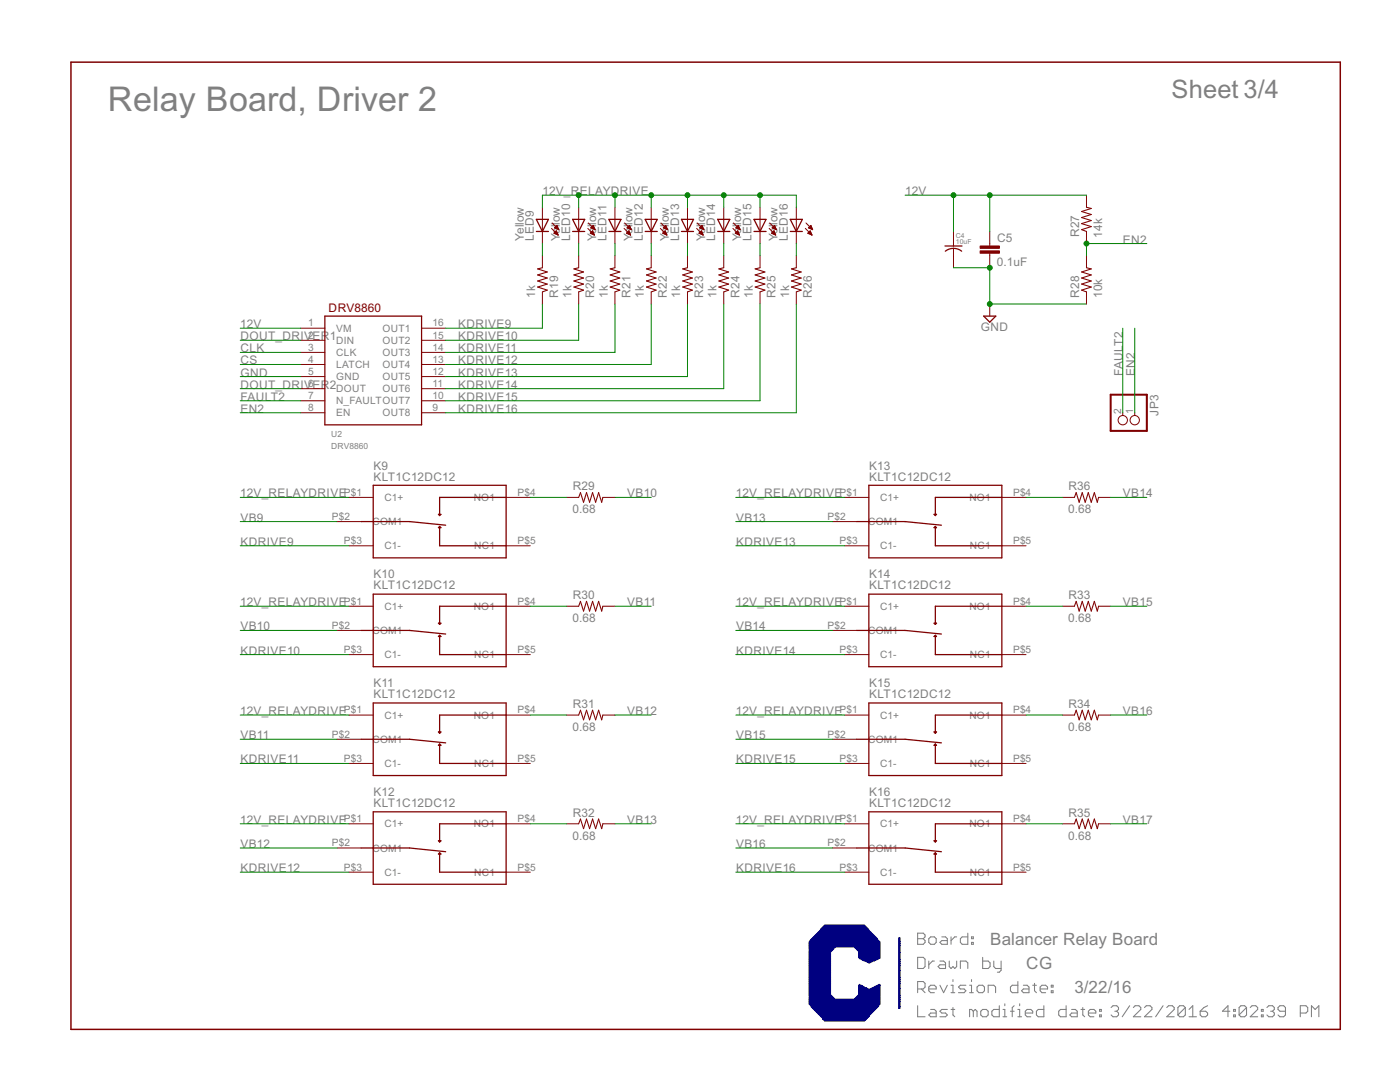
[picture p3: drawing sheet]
<svg xmlns="http://www.w3.org/2000/svg" width="279mm" height="216mm" viewBox="0 0 279 216" stroke-linecap="round" stroke-linejoin="round" font-family="sans-serif">
<defs><g id="words">
<text font-size="7.6" fill="#808080" x="21.5" y="22.1">Relay Board, Driver 2</text>
<text font-size="5.7" fill="#808080" x="233.8" y="19.6">Sheet 3/4</text>
<g font-size="3.8" fill="#808080">
<text x="197.6" y="188.5">Balancer Relay Board</text>
<text x="204.8" y="193.3">CG</text>
<text x="214.4" y="198.2">3/22/16</text>
</g>
<g font-size="2.6" fill="#808080">
<text x="108.3" y="38.9">12V_R</text>
<text x="115.7" y="38.9">ELAYDRIVE</text>
<text x="180.6" y="38.9">12V</text>
<text x="215.4" y="47.3" transform="rotate(-90 215.4 47.3)">R27</text>
<text x="220" y="47.4" transform="rotate(-90 220 47.4)">14k</text>
<text x="104.5" y="48.1" transform="rotate(-90 104.5 48.1)">Yellow</text>
<text x="106.6" y="48.1" transform="rotate(-90 106.6 48.1)">LED9</text>
<text x="111.8" y="48.1" transform="rotate(-90 111.8 48.1)">Yellow</text>
<text x="113.8" y="48.1" transform="rotate(-90 113.8 48.1)">LED10</text>
<text x="119" y="48.1" transform="rotate(-90 119 48.1)">Yellow</text>
<text x="121" y="48.1" transform="rotate(-90 121 48.1)">LED11</text>
<text x="126.2" y="48.1" transform="rotate(-90 126.2 48.1)">Yellow</text>
<text x="128.3" y="48.1" transform="rotate(-90 128.3 48.1)">LED12</text>
<text x="133.5" y="48.1" transform="rotate(-90 133.5 48.1)">Yellow</text>
<text x="135.5" y="48.1" transform="rotate(-90 135.5 48.1)">LED13</text>
<text x="140.7" y="48.1" transform="rotate(-90 140.7 48.1)">Yellow</text>
<text x="142.8" y="48.1" transform="rotate(-90 142.8 48.1)">LED14</text>
<text x="147.9" y="48.1" transform="rotate(-90 147.9 48.1)">Yellow</text>
<text x="150" y="48.1" transform="rotate(-90 150 48.1)">LED15</text>
<text x="155.2" y="48.1" transform="rotate(-90 155.2 48.1)">Yellow</text>
<text x="157.2" y="48.1" transform="rotate(-90 157.2 48.1)">LED16</text>
<text x="199" y="53.1">0.1uF</text>
<text x="199" y="48.2">C5</text>
<text x="224.1" y="48.6">EN2</text>
<text x="106.8" y="59.5" transform="rotate(-90 106.8 59.5)">1k</text>
<text x="111.4" y="59.4" transform="rotate(-90 111.4 59.4)">R19</text>
<text x="114" y="59.5" transform="rotate(-90 114 59.5)">1k</text>
<text x="118.6" y="59.4" transform="rotate(-90 118.6 59.4)">R20</text>
<text x="121.3" y="59.5" transform="rotate(-90 121.3 59.5)">1k</text>
<text x="125.8" y="59.4" transform="rotate(-90 125.8 59.4)">R21</text>
<text x="128.5" y="59.5" transform="rotate(-90 128.5 59.5)">1k</text>
<text x="133.1" y="59.4" transform="rotate(-90 133.1 59.4)">R22</text>
<text x="135.8" y="59.5" transform="rotate(-90 135.8 59.5)">1k</text>
<text x="140.3" y="59.4" transform="rotate(-90 140.3 59.4)">R23</text>
<text x="143" y="59.5" transform="rotate(-90 143 59.5)">1k</text>
<text x="147.6" y="59.4" transform="rotate(-90 147.6 59.4)">R24</text>
<text x="150.2" y="59.5" transform="rotate(-90 150.2 59.5)">1k</text>
<text x="154.8" y="59.4" transform="rotate(-90 154.8 59.4)">R25</text>
<text x="157.5" y="59.5" transform="rotate(-90 157.5 59.5)">1k</text>
<text x="162" y="59.4" transform="rotate(-90 162 59.4)">R26</text>
<text x="215.4" y="59.4" transform="rotate(-90 215.4 59.4)">R28</text>
<text x="220" y="59.5" transform="rotate(-90 220 59.5)">10k</text>
<text x="47.9" y="65.5">12V</text>
<text x="91.4" y="65.5">KDRIVE9</text>
<text x="48" y="70.3">CLK</text>
<text x="48" y="67.9">DOUT_DRIVER1</text>
<text x="91.4" y="67.9">KDRIVE10</text>
<text x="91.4" y="70.3">KDRIVE11</text>
<text x="195.8" y="66.1">GND</text>
<text x="48" y="72.7">CS</text>
<text x="48" y="75.1">GND</text>
<text x="48" y="77.5">DOUT_DRIVER2</text>
<text x="91.4" y="72.7">KDRIVE12</text>
<text x="91.4" y="75.1">KDRIVE13</text>
<text x="91.4" y="77.5">KDRIVE14</text>
<text x="224.1" y="75.1" transform="rotate(-90 224.1 75.1)">FAULT2</text>
<text x="226.5" y="75.1" transform="rotate(-90 226.5 75.1)">EN2</text>
<text x="48" y="82.4">EN2</text>
<text x="48" y="80">FAULT2</text>
<text x="91.4" y="80">KDRIVE15</text>
<text x="91.4" y="82.4">KDRIVE16</text>
<text x="231.2" y="83" transform="rotate(-90 231.2 83)">JP3</text>
<text x="74.5" y="95.9">KLT1C12DC12</text>
<text x="74.5" y="93.7">K9</text>
<text x="173.4" y="95.9">KLT1C12DC12</text>
<text x="173.4" y="93.7">K13</text>
<text x="47.9" y="99.3">12V_RELAYDRIVE</text>
<text x="114.3" y="97.8">R29</text>
<text x="125.2" y="99.3">VB10</text>
<text x="146.9" y="99.3">12V_RELAYDRIVE</text>
<text x="213.2" y="97.8">R36</text>
<text x="224.1" y="99.3">VB14</text>
<text x="48" y="104.1">VB9</text>
<text x="114.3" y="102.4">0.68</text>
<text x="146.9" y="104.1">VB13</text>
<text x="213.2" y="102.4">0.68</text>
<text x="48" y="108.9">KDRIVE9</text>
<text x="146.9" y="108.9">KDRIVE13</text>
<text x="74.5" y="117.6">KLT1C12DC12</text>
<text x="74.5" y="115.4">K10</text>
<text x="114.3" y="119.5">R30</text>
<text x="173.4" y="117.6">KLT1C12DC12</text>
<text x="173.4" y="115.4">K14</text>
<text x="213.2" y="119.5">R33</text>
<text x="47.9" y="121">12V_RELAYDRIVE</text>
<text x="48" y="125.8">VB10</text>
<text x="114.3" y="124.1">0.68</text>
<text x="125.2" y="121">VB11</text>
<text x="146.9" y="121">12V_RELAYDRIVE</text>
<text x="146.9" y="125.8">VB14</text>
<text x="213.2" y="124.1">0.68</text>
<text x="224.1" y="121">VB15</text>
<text x="48" y="130.6">KDRIVE10</text>
<text x="146.9" y="130.6">KDRIVE14</text>
<text x="74.5" y="137.1">K11</text>
<text x="173.4" y="137.1">K15</text>
<text x="47.9" y="142.7">12V_RELAYDRIVE</text>
<text x="74.5" y="139.3">KLT1C12DC12</text>
<text x="114.3" y="141.3">R31</text>
<text x="125.2" y="142.7">VB12</text>
<text x="146.9" y="142.7">12V_RELAYDRIVE</text>
<text x="173.4" y="139.3">KLT1C12DC12</text>
<text x="213.2" y="141.3">R34</text>
<text x="224.1" y="142.7">VB16</text>
<text x="48" y="147.5">VB11</text>
<text x="114.3" y="145.8">0.68</text>
<text x="146.9" y="147.5">VB15</text>
<text x="213.2" y="145.8">0.68</text>
<text x="48" y="152.3">KDRIVE11</text>
<text x="146.9" y="152.3">KDRIVE15</text>
<text x="74.5" y="161">KLT1C12DC12</text>
<text x="74.5" y="158.8">K12</text>
<text x="173.4" y="161">KLT1C12DC12</text>
<text x="173.4" y="158.8">K16</text>
<text x="47.9" y="164.4">12V_RELAYDRIVE</text>
<text x="114.3" y="167.5">0.68</text>
<text x="114.3" y="163">R32</text>
<text x="125.2" y="164.4">VB13</text>
<text x="146.9" y="164.4">12V_RELAYDRIVE</text>
<text x="213.2" y="167.5">0.68</text>
<text x="213.2" y="163">R35</text>
<text x="224.1" y="164.4">VB17</text>
<text x="48" y="169.2">VB12</text>
<text x="146.9" y="169.2">VB16</text>
<text x="48" y="174">KDRIVE12</text>
<text x="146.9" y="174">KDRIVE16</text>
</g>
<text font-size="2.6" fill="#800000" x="65.6" y="62.3">DRV8860</text>
<g font-size="2.3" fill="#808080">
<text x="61.5" y="65.1">1</text>
<text x="86.3" y="65.1">16</text>
<text x="61.5" y="67.6">2</text>
<text x="61.5" y="70">3</text>
<text x="67.1" y="66.2">VM</text>
<text x="67.1" y="68.6">DIN</text>
<text x="67.1" y="71">CLK</text>
<text x="76.3" y="71">OUT3</text>
<text x="76.3" y="68.6">OUT2</text>
<text x="76.3" y="66.2">OUT1</text>
<text x="86.3" y="70">14</text>
<text x="86.3" y="67.6">15</text>
<text x="61.5" y="72.4">4</text>
<text x="61.5" y="74.8">5</text>
<text x="61.5" y="77.2">6</text>
<text x="67.1" y="73.4">LATCH</text>
<text x="67.1" y="75.9">GND</text>
<text x="76.3" y="75.8">OUT5</text>
<text x="76.3" y="73.4">OUT4</text>
<text x="86.3" y="77.2">11</text>
<text x="86.3" y="74.8">12</text>
<text x="86.3" y="72.4">13</text>
<text x="61.5" y="79.6">7</text>
<text x="61.5" y="82">8</text>
<text x="67.1" y="78.3">DOUT</text>
<text x="67.1" y="80.7">N_FAULTOUT7</text>
<text x="67.1" y="83.1">EN</text>
<text x="76.3" y="83.1">OUT8</text>
<text x="76.3" y="78.3">OUT6</text>
<text x="86.3" y="82">9</text>
<text x="86.3" y="79.6">10</text>
<text x="223.7" y="82.6" transform="rotate(-90 223.7 82.6)">2</text>
<text x="226.1" y="82.6" transform="rotate(-90 226.1 82.6)">1</text>
<text x="68.6" y="98.9">P$1</text>
<text x="76.7" y="100">C1+</text>
<text x="94.5" y="100">NO1</text>
<text x="103.3" y="98.9">P$4</text>
<text x="167.5" y="98.9">P$1</text>
<text x="175.6" y="100">C1+</text>
<text x="193.5" y="100">NO1</text>
<text x="202.2" y="98.9">P$4</text>
<text x="66.2" y="103.7">P$2</text>
<text x="74.3" y="104.8">COM1</text>
<text x="165.1" y="103.7">P$2</text>
<text x="173.2" y="104.8">COM1</text>
<text x="68.6" y="108.6">P$3</text>
<text x="76.7" y="109.6">C1-</text>
<text x="94.7" y="109.6">NC1</text>
<text x="103.3" y="108.6">P$5</text>
<text x="167.5" y="108.6">P$3</text>
<text x="175.6" y="109.6">C1-</text>
<text x="193.6" y="109.6">NC1</text>
<text x="202.2" y="108.6">P$5</text>
<text x="66.2" y="125.5">P$2</text>
<text x="68.6" y="120.6">P$1</text>
<text x="76.7" y="121.7">C1+</text>
<text x="94.5" y="121.7">NO1</text>
<text x="103.3" y="120.6">P$4</text>
<text x="165.1" y="125.5">P$2</text>
<text x="167.5" y="120.6">P$1</text>
<text x="175.6" y="121.7">C1+</text>
<text x="193.5" y="121.7">NO1</text>
<text x="202.2" y="120.6">P$4</text>
<text x="68.6" y="130.3">P$3</text>
<text x="74.3" y="126.5">COM1</text>
<text x="76.7" y="131.3">C1-</text>
<text x="94.7" y="131.3">NC1</text>
<text x="103.3" y="130.3">P$5</text>
<text x="167.5" y="130.3">P$3</text>
<text x="173.2" y="126.5">COM1</text>
<text x="175.6" y="131.3">C1-</text>
<text x="193.6" y="131.3">NC1</text>
<text x="202.2" y="130.3">P$5</text>
<text x="68.6" y="142.3">P$1</text>
<text x="76.7" y="143.4">C1+</text>
<text x="94.5" y="143.4">NO1</text>
<text x="103.3" y="142.3">P$4</text>
<text x="167.5" y="142.3">P$1</text>
<text x="175.6" y="143.4">C1+</text>
<text x="193.5" y="143.4">NO1</text>
<text x="202.2" y="142.3">P$4</text>
<text x="66.2" y="147.2">P$2</text>
<text x="74.3" y="148.2">COM1</text>
<text x="165.1" y="147.2">P$2</text>
<text x="173.2" y="148.2">COM1</text>
<text x="68.6" y="152">P$3</text>
<text x="76.7" y="153.1">C1-</text>
<text x="94.7" y="153">NC1</text>
<text x="103.3" y="152">P$5</text>
<text x="167.5" y="152">P$3</text>
<text x="175.6" y="153.1">C1-</text>
<text x="193.6" y="153">NC1</text>
<text x="202.2" y="152">P$5</text>
<text x="68.6" y="164.1">P$1</text>
<text x="76.7" y="165.1">C1+</text>
<text x="94.5" y="165.1">NO1</text>
<text x="103.3" y="164.1">P$4</text>
<text x="167.5" y="164.1">P$1</text>
<text x="175.6" y="165.1">C1+</text>
<text x="193.5" y="165.1">NO1</text>
<text x="202.2" y="164.1">P$4</text>
<text x="66.2" y="168.9">P$2</text>
<text x="68.6" y="173.7">P$3</text>
<text x="74.3" y="169.9">COM1</text>
<text x="103.3" y="173.7">P$5</text>
<text x="165.1" y="168.9">P$2</text>
<text x="167.5" y="173.7">P$3</text>
<text x="173.2" y="169.9">COM1</text>
<text x="202.2" y="173.7">P$5</text>
<text x="76.7" y="174.8">C1-</text>
<text x="94.7" y="174.8">NC1</text>
<text x="175.6" y="174.8">C1-</text>
<text x="193.6" y="174.8">NC1</text>
</g>
<g font-size="1.9" fill="#808080">
<text x="66.1" y="89.6">DRV8860</text>
<text x="66.1" y="87.2">U2</text>
</g>
<g font-size="1.5" fill="#808080">
<text x="190.8" y="47.5">C4</text>
<text x="190.8" y="48.7">10uF</text>
</g>
</g></defs>
<g fill="#808080" stroke="#808080" stroke-width=".21">
<path d="M183.1 186.2v2.2z"/>
<path d="M183.1 186.2h1.2z"/>
<path d="M184.3 186.2l.3 .4z"/>
<path d="M184.6 186.6v.3z"/>
<path d="M184.6 186.9l-.3 .4z"/>
<path d="M184.3 187.3l.3 .4z"/>
<path d="M184.6 187.7v.3z"/>
<path d="M184.6 188l-.3 .4z"/>
<path d="M183.1 188.4h1.2z"/>
<path d="M183.1 187.3h1.2z"/>
<path d="M185.7 188.4h.8z"/>
<path d="M186.8 188l-.3 .4z"/>
<path d="M186.8 187.3v.7z"/>
<path d="M186.5 186.9l.3 .4z"/>
<path d="M185.7 186.9h.8z"/>
<path d="M185.4 187.3l.3-.4z"/>
<path d="M185.4 187.3v.7z"/>
<path d="M185.4 188l.3 .4z"/>
<path d="M188 186.9h.7z"/>
<path d="M188.7 186.9l.4 .4z"/>
<path d="M189.1 187.3v1.1z"/>
<path d="M188 188.4h1.1z"/>
<path d="M187.6 188l.4 .4z"/>
<path d="M187.6 188l.4-.3z"/>
<path d="M188 187.7h1.1z"/>
<path d="M189.8 186.9v1.5z"/>
<path d="M189.8 187.7l.7-.8z"/>
<path d="M190.5 186.9h.4z"/>
<path d="M193.1 186.2v2.2z"/>
<path d="M192 188.4h1.1z"/>
<path d="M191.7 188l.3 .4z"/>
<path d="M191.7 187.3v.7z"/>
<path d="M192 186.9l-.3 .4z"/>
<path d="M192 186.9h1.1z"/>
<path d="M193.9 186.9h.3z"/>
<path d="M194.2 186.9v.4z"/>
<path d="M193.9 187.3h.3z"/>
<path d="M193.9 186.9v.4z"/>
<path d="M193.9 188h.3z"/>
<path d="M194.2 188v.4z"/>
<path d="M193.9 188.4h.3z"/>
<path d="M193.9 188v.4z"/>
<path d="M183.1 195.9v2.2z"/>
<path d="M183.1 195.9h1.2z"/>
<path d="M184.3 195.9l.3 .3z"/>
<path d="M184.6 196.2v.8z"/>
<path d="M184.6 197l-.3 .3z"/>
<path d="M183.1 197.3h1.2z"/>
<path d="M183.9 197.3l.7 .8z"/>
<path d="M185.7 198.1h.8z"/>
<path d="M185.4 197.7l.3 .4z"/>
<path d="M185.4 197v.7z"/>
<path d="M185.4 197l.3-.4z"/>
<path d="M185.7 196.6h.8z"/>
<path d="M186.5 196.6l.3 .4z"/>
<path d="M186.8 197v.3z"/>
<path d="M185.4 197.3h1.4z"/>
<path d="M187.6 196.6l.7 1.5z"/>
<path d="M189.1 196.6l-.8 1.5z"/>
<path d="M189.8 196.6h.4z"/>
<path d="M190.2 196.6v1.5z"/>
<path d="M189.8 198.1h.7z"/>
<path d="M190.2 195.5v.4z"/>
<path d="M191.3 198.1h1.1z"/>
<path d="M192.8 197.7l-.4 .4z"/>
<path d="M192.4 197.3l.4 .4z"/>
<path d="M191.7 197.3h.7z"/>
<path d="M191.3 197l.4 .3z"/>
<path d="M191.3 197l.4-.4z"/>
<path d="M191.7 196.6h1.1z"/>
<path d="M193.5 196.6h.4z"/>
<path d="M193.9 196.6v1.5z"/>
<path d="M193.5 198.1h.7z"/>
<path d="M193.9 195.5v.4z"/>
<path d="M195.4 198.1h.7z"/>
<path d="M196.5 197.7l-.4 .4z"/>
<path d="M196.5 197v.7z"/>
<path d="M196.1 196.6l.4 .4z"/>
<path d="M195.4 196.6h.7z"/>
<path d="M195 197l.4-.4z"/>
<path d="M195 197v.7z"/>
<path d="M195 197.7l.4 .4z"/>
<path d="M197.2 196.6v1.5z"/>
<path d="M197.2 196.6h1.1z"/>
<path d="M198.3 196.6l.4 .4z"/>
<path d="M198.7 197v1.1z"/>
<path d="M203.1 195.9v2.2z"/>
<path d="M202 198.1h1.1z"/>
<path d="M201.7 197.7l.3 .4z"/>
<path d="M201.7 197v.7z"/>
<path d="M201.7 197l.3-.4z"/>
<path d="M202 196.6h1.1z"/>
<path d="M204.2 196.6h.8z"/>
<path d="M205 196.6l.4 .4z"/>
<path d="M205.4 197v1.1z"/>
<path d="M204.2 198.1h1.2z"/>
<path d="M203.9 197.7l.3 .4z"/>
<path d="M203.9 197.7l.3-.4z"/>
<path d="M204.2 197.3h1.2z"/>
<path d="M206.5 196.2v1.5z"/>
<path d="M206.5 197.7l.3 .4z"/>
<path d="M206.1 196.6h.7z"/>
<path d="M207.9 198.1h.8z"/>
<path d="M207.6 197.7l.3 .4z"/>
<path d="M207.6 197v.7z"/>
<path d="M207.6 197l.3-.4z"/>
<path d="M207.9 196.6h.8z"/>
<path d="M208.7 196.6l.4 .4z"/>
<path d="M209.1 197v.3z"/>
<path d="M207.6 197.3h1.5z"/>
<path d="M209.8 196.6h.4z"/>
<path d="M210.2 196.6v.4z"/>
<path d="M209.8 197h.4z"/>
<path d="M209.8 196.6v.4z"/>
<path d="M209.8 197.7h.4z"/>
<path d="M210.2 197.7v.4z"/>
<path d="M209.8 198.1h.4z"/>
<path d="M209.8 197.7v.4z"/>
<path d="M183.1 200.7v2.2z"/>
<path d="M183.1 202.9h1.5z"/>
<path d="M185.7 201.4h.8z"/>
<path d="M186.5 201.4l.3 .4z"/>
<path d="M186.8 201.8v1.1z"/>
<path d="M185.7 202.9h1.1z"/>
<path d="M185.4 202.5l.3 .4z"/>
<path d="M185.4 202.5l.3-.4z"/>
<path d="M185.7 202.1h1.1z"/>
<path d="M187.6 202.9h1.1z"/>
<path d="M188.7 202.9l.4-.4z"/>
<path d="M188.7 202.1l.4 .4z"/>
<path d="M188 202.1h.7z"/>
<path d="M187.6 201.8l.4 .3z"/>
<path d="M187.6 201.8l.4-.4z"/>
<path d="M188 201.4h1.1z"/>
<path d="M190.2 201v1.5z"/>
<path d="M190.2 202.5l.3 .4z"/>
<path d="M189.8 201.4h.7z"/>
<path d="M193.5 201.4v1.5z"/>
<path d="M193.5 201.4h.4z"/>
<path d="M193.9 201.4l.3 .4z"/>
<path d="M194.2 201.8v1.1z"/>
<path d="M194.2 201.8l.4-.4z"/>
<path d="M194.6 201.4l.4 .4z"/>
<path d="M195 201.8v1.1z"/>
<path d="M196.1 202.9h.7z"/>
<path d="M196.8 202.9l.4-.4z"/>
<path d="M197.2 201.8v.7z"/>
<path d="M196.8 201.4l.4 .4z"/>
<path d="M196.1 201.4h.7z"/>
<path d="M195.7 201.8l.4-.4z"/>
<path d="M195.7 201.8v.7z"/>
<path d="M195.7 202.5l.4 .4z"/>
<path d="M199.4 200.7v2.2z"/>
<path d="M198.3 202.9h1.1z"/>
<path d="M198 202.5l.3 .4z"/>
<path d="M198 201.8v.7z"/>
<path d="M198 201.8l.3-.4z"/>
<path d="M198.3 201.4h1.1z"/>
<path d="M200.2 201.4h.3z"/>
<path d="M200.5 201.4v1.5z"/>
<path d="M200.2 202.9h.7z"/>
<path d="M200.5 200.3v.4z"/>
<path d="M202 201v1.9z"/>
<path d="M202 201l.4-.3z"/>
<path d="M201.7 201.8h.7z"/>
<path d="M203.1 201.4h.4z"/>
<path d="M203.5 201.4v1.5z"/>
<path d="M203.1 202.9h.8z"/>
<path d="M203.5 200.3v.4z"/>
<path d="M205 202.9h.7z"/>
<path d="M204.6 202.5l.4 .4z"/>
<path d="M204.6 201.8v.7z"/>
<path d="M204.6 201.8l.4-.4z"/>
<path d="M205 201.4h.7z"/>
<path d="M205.7 201.4l.4 .4z"/>
<path d="M206.1 201.8v.3z"/>
<path d="M204.6 202.1h1.5z"/>
<path d="M208.3 200.7v2.2z"/>
<path d="M207.2 202.9h1.1z"/>
<path d="M206.8 202.5l.4 .4z"/>
<path d="M206.8 201.8v.7z"/>
<path d="M206.8 201.8l.4-.4z"/>
<path d="M207.2 201.4h1.1z"/>
<path d="M212.8 200.7v2.2z"/>
<path d="M211.6 202.9h1.2z"/>
<path d="M211.3 202.5l.3 .4z"/>
<path d="M211.3 201.8v.7z"/>
<path d="M211.3 201.8l.3-.4z"/>
<path d="M211.6 201.4h1.2z"/>
<path d="M213.9 201.4h.7z"/>
<path d="M214.6 201.4l.4 .4z"/>
<path d="M215 201.8v1.1z"/>
<path d="M213.9 202.9h1.1z"/>
<path d="M213.5 202.5l.4 .4z"/>
<path d="M213.9 202.1l-.4 .4z"/>
<path d="M213.9 202.1h1.1z"/>
<path d="M216.1 201v1.5z"/>
<path d="M216.1 202.5l.4 .4z"/>
<path d="M215.7 201.4h.8z"/>
<path d="M217.6 202.9h.7z"/>
<path d="M217.2 202.5l.4 .4z"/>
<path d="M217.2 201.8v.7z"/>
<path d="M217.2 201.8l.4-.4z"/>
<path d="M217.6 201.4h.7z"/>
<path d="M218.3 201.4l.4 .4z"/>
<path d="M218.7 201.8v.3z"/>
<path d="M217.2 202.1h1.5z"/>
<path d="M219.4 201.4h.4z"/>
<path d="M219.8 201.4v.4z"/>
<path d="M219.4 201.8h.4z"/>
<path d="M219.4 201.4v.4z"/>
<path d="M219.4 202.5h.4z"/>
<path d="M219.8 202.5v.4z"/>
<path d="M219.4 202.9h.4z"/>
<path d="M219.4 202.5v.4z"/>
<path d="M221.7 201l.4-.3z"/>
<path d="M222.1 200.7h.8z"/>
<path d="M222.9 200.7l.3 .3z"/>
<path d="M223.2 201v.4z"/>
<path d="M223.2 201.4l-.3 .4z"/>
<path d="M222.5 201.8h.4z"/>
<path d="M222.9 201.8l.3 .3z"/>
<path d="M223.2 202.1v.4z"/>
<path d="M223.2 202.5l-.3 .4z"/>
<path d="M222.1 202.9h.8z"/>
<path d="M221.7 202.5l.4 .4z"/>
<path d="M225.4 200.7l-1.4 2.2z"/>
<path d="M226.2 202.9h1.5z"/>
<path d="M226.2 202.9l1.5-1.5z"/>
<path d="M227.7 201v.4z"/>
<path d="M227.3 200.7l.4 .3z"/>
<path d="M226.5 200.7h.8z"/>
<path d="M226.2 201l.3-.3z"/>
<path d="M228.4 202.9h1.5z"/>
<path d="M228.4 202.9l1.5-1.5z"/>
<path d="M229.9 201v.4z"/>
<path d="M229.5 200.7l.4 .3z"/>
<path d="M228.8 200.7h.7z"/>
<path d="M228.4 201l.4-.3z"/>
<path d="M232.1 200.7l-1.5 2.2z"/>
<path d="M232.9 202.9h1.4z"/>
<path d="M232.9 202.9l1.4-1.5z"/>
<path d="M234.3 201v.4z"/>
<path d="M234 200.7l.3 .3z"/>
<path d="M233.2 200.7h.8z"/>
<path d="M232.9 201l.3-.3z"/>
<path d="M235.1 201v1.5z"/>
<path d="M235.1 201l.3-.3z"/>
<path d="M235.4 200.7h.8z"/>
<path d="M236.2 200.7l.4 .3z"/>
<path d="M236.6 201v1.5z"/>
<path d="M236.2 202.9l.4-.4z"/>
<path d="M235.4 202.9h.8z"/>
<path d="M235.1 202.5l.3 .4z"/>
<path d="M235.1 202.5l1.5-1.5z"/>
<path d="M237.3 201.4l.7-.7z"/>
<path d="M238 200.7v2.2z"/>
<path d="M237.3 202.9h1.5z"/>
<path d="M240.3 201l.7-.3z"/>
<path d="M240.3 201l-.8 .8z"/>
<path d="M239.5 201.8v.7z"/>
<path d="M239.5 202.5l.4 .4z"/>
<path d="M239.9 202.9h.7z"/>
<path d="M240.6 202.9l.4-.4z"/>
<path d="M241 202.1v.4z"/>
<path d="M240.6 201.8l.4 .3z"/>
<path d="M239.5 201.8h1.1z"/>
<path d="M245.1 200.7v2.2z"/>
<path d="M245.1 200.7l-1.1 1.1z"/>
<path d="M244 201.8h1.4z"/>
<path d="M246.2 201.4h.3z"/>
<path d="M246.5 201.4v.4z"/>
<path d="M246.2 201.8h.3z"/>
<path d="M246.2 201.4v.4z"/>
<path d="M246.2 202.5h.3z"/>
<path d="M246.5 202.5v.4z"/>
<path d="M246.2 202.9h.3z"/>
<path d="M246.2 202.5v.4z"/>
<path d="M247.3 201v1.5z"/>
<path d="M247.3 201l.3-.3z"/>
<path d="M247.6 200.7h.8z"/>
<path d="M248.4 200.7l.4 .3z"/>
<path d="M248.8 201v1.5z"/>
<path d="M248.4 202.9l.4-.4z"/>
<path d="M247.6 202.9h.8z"/>
<path d="M247.3 202.5l.3 .4z"/>
<path d="M247.3 202.5l1.5-1.5z"/>
<path d="M249.5 202.9h1.5z"/>
<path d="M249.5 202.9l1.5-1.5z"/>
<path d="M251 201v.4z"/>
<path d="M250.6 200.7l.4 .3z"/>
<path d="M249.9 200.7h.7z"/>
<path d="M249.5 201l.4-.3z"/>
<path d="M251.7 201.4h.4z"/>
<path d="M252.1 201.4v.4z"/>
<path d="M251.7 201.8h.4z"/>
<path d="M251.7 201.4v.4z"/>
<path d="M251.7 202.5h.4z"/>
<path d="M252.1 202.5v.4z"/>
<path d="M251.7 202.9h.4z"/>
<path d="M251.7 202.5v.4z"/>
<path d="M252.8 201l.4-.3z"/>
<path d="M253.2 200.7h.8z"/>
<path d="M254 200.7l.3 .3z"/>
<path d="M254.3 201v.4z"/>
<path d="M254.3 201.4l-.3 .4z"/>
<path d="M253.6 201.8h.4z"/>
<path d="M254 201.8l.3 .3z"/>
<path d="M254.3 202.1v.4z"/>
<path d="M254.3 202.5l-.3 .4z"/>
<path d="M253.2 202.9h.8z"/>
<path d="M252.8 202.5l.4 .4z"/>
<path d="M255.1 202.5l.3 .4z"/>
<path d="M255.4 202.9h.8z"/>
<path d="M256.2 202.9l.3-.4z"/>
<path d="M256.5 201v1.5z"/>
<path d="M256.2 200.7l.3 .3z"/>
<path d="M255.4 200.7h.8z"/>
<path d="M255.1 201l.3-.3z"/>
<path d="M255.1 201v.4z"/>
<path d="M255.1 201.4l.3 .4z"/>
<path d="M255.4 201.8h1.1z"/>
<path d="M259.5 200.7v2.2z"/>
<path d="M259.5 200.7h1.1z"/>
<path d="M260.6 200.7l.4 .3z"/>
<path d="M261 201v.8z"/>
<path d="M261 201.8l-.4 .3z"/>
<path d="M259.5 202.1h1.1z"/>
<path d="M261.7 200.7v2.2z"/>
<path d="M261.7 200.7l.8 .7z"/>
<path d="M262.5 201.4l.7-.7z"/>
<path d="M263.2 200.7v2.2z"/>
<path d="M183.1 191v2.3z"/>
<path d="M183.1 193.3h1.2z"/>
<path d="M184.6 192.9l-.3 .4z"/>
<path d="M184.6 191.4v1.5z"/>
<path d="M184.3 191l.3 .4z"/>
<path d="M183.1 191h1.2z"/>
<path d="M185.4 191.8v1.5z"/>
<path d="M185.4 192.5l.7-.7z"/>
<path d="M186.1 191.8h.4z"/>
<path d="M187.6 191.8h.7z"/>
<path d="M188.3 191.8l.4 .3z"/>
<path d="M188.7 192.1v1.2z"/>
<path d="M187.6 193.3h1.1z"/>
<path d="M187.2 192.9l.4 .4z"/>
<path d="M187.2 192.9l.4-.4z"/>
<path d="M187.6 192.5h1.1z"/>
<path d="M189.4 191.8v1.1z"/>
<path d="M189.4 192.9l.4 .4z"/>
<path d="M189.8 193.3l.4-.4z"/>
<path d="M190.2 192.9l.3 .4z"/>
<path d="M190.5 193.3l.4-.4z"/>
<path d="M190.9 191.8v1.1z"/>
<path d="M191.7 191.8v1.5z"/>
<path d="M191.7 191.8h1.1z"/>
<path d="M192.8 191.8l.3 .3z"/>
<path d="M193.1 192.1v1.2z"/>
<path d="M196.1 191v2.3z"/>
<path d="M196.1 193.3h1.1z"/>
<path d="M197.2 193.3l.4-.4z"/>
<path d="M197.6 192.1v.8z"/>
<path d="M197.2 191.8l.4 .3z"/>
<path d="M196.1 191.8h1.1z"/>
<path d="M198.3 191.8v1.1z"/>
<path d="M198.3 192.9l.4 .4z"/>
<path d="M198.7 193.3h1.1z"/>
<path d="M199.8 191.8v1.8z"/>
<path d="M199.8 193.6l-.4 .4z"/>
<path d="M199.1 194h.3z"/>
</g>
<g fill="#800000" stroke="#800000" stroke-width=".3">
<path d="M14.2 12.4v193z"/>
<path d="M14.2 205.4h253.3z"/>
<path d="M267.5 12.4v193z"/>
<path d="M14.2 12.4h253.3z"/>
</g>
<g fill="#800000" stroke="#800000" stroke-width=".25">
<path d="M64.8 63.1h19.3z"/>
<path d="M84.1 63.1v21.7z"/>
<path d="M64.8 84.8h19.3z"/>
<path d="M64.8 63.1v21.7z"/>
<path d="M107 43.8l1.2 2.4z"/>
<path d="M109.5 43.8l-1.3 2.4z"/>
<path d="M107 46.2h1.2z"/>
<path d="M108.2 46.2h1.3z"/>
<path d="M107 43.8h1.2z"/>
<path d="M108.2 43.8h1.3z"/>
<path d="M114.3 43.8l1.2 2.4z"/>
<path d="M116.7 43.8l-1.2 2.4z"/>
<path d="M114.3 46.2h1.2z"/>
<path d="M115.5 46.2h1.2z"/>
<path d="M114.3 43.8h1.2z"/>
<path d="M115.5 43.8h1.2z"/>
<path d="M121.5 43.8l1.2 2.4z"/>
<path d="M123.9 43.8l-1.2 2.4z"/>
<path d="M121.5 46.2h1.2z"/>
<path d="M122.7 46.2h1.2z"/>
<path d="M121.5 43.8h1.2z"/>
<path d="M122.7 43.8h1.2z"/>
<path d="M128.8 43.8l1.2 2.4z"/>
<path d="M131.2 43.8l-1.2 2.4z"/>
<path d="M128.8 46.2h1.2z"/>
<path d="M130 46.2h1.2z"/>
<path d="M128.8 43.8h1.2z"/>
<path d="M130 43.8h1.2z"/>
<path d="M136 43.8l1.2 2.4z"/>
<path d="M138.4 43.8l-1.2 2.4z"/>
<path d="M136 46.2h1.2z"/>
<path d="M137.2 46.2h1.2z"/>
<path d="M136 43.8h1.2z"/>
<path d="M137.2 43.8h1.2z"/>
<path d="M143.2 43.8l1.2 2.4z"/>
<path d="M145.6 43.8l-1.2 2.4z"/>
<path d="M143.2 46.2h1.2z"/>
<path d="M144.4 46.2h1.2z"/>
<path d="M143.2 43.8h1.2z"/>
<path d="M144.4 43.8h1.2z"/>
<path d="M150.5 43.8l1.2 2.4z"/>
<path d="M152.9 43.8l-1.2 2.4z"/>
<path d="M150.5 46.2h1.2z"/>
<path d="M151.7 46.2h1.2z"/>
<path d="M150.5 43.8h1.2z"/>
<path d="M151.7 43.8h1.2z"/>
<path d="M157.7 43.8l1.2 2.4z"/>
<path d="M160.1 43.8l-1.2 2.4z"/>
<path d="M157.7 46.2h1.2z"/>
<path d="M158.9 46.2h1.2z"/>
<path d="M157.7 43.8h1.2z"/>
<path d="M158.9 43.8h1.2z"/>
<path d="M188.6 49.1h1.7z"/>
<path d="M190.3 49.1h1.7z"/>
<path d="M196.3 63.1h2.4z"/>
<path d="M198.7 63.1l-1.2 1.2z"/>
<path d="M196.3 63.1l1.2 1.2z"/>
<path d="M74.5 111.3h26.5z"/>
<path d="M74.5 104.1h7.2z"/>
<path d="M87.7 105.1l-.2 .2z"/>
<path d="M87.5 105.3h.2z"/>
<path d="M87.7 105.1v.2z"/>
<path d="M87.7 105.1l.3 .2z"/>
<path d="M87.7 105.3h.3z"/>
<path d="M87.7 105.3v3.6z"/>
<path d="M87.5 102.6h.5z"/>
<path d="M87.5 102.6l.2 .3z"/>
<path d="M87.7 102.9l.3-.3z"/>
<path d="M87.7 99.3v3.6z"/>
<path d="M81.7 104.1l7.2 .7z"/>
<path d="M87.7 108.9h13.3z"/>
<path d="M87.7 99.3h13.3z"/>
<path d="M74.5 96.8h26.5z"/>
<path d="M74.5 96.8v7.3z"/>
<path d="M74.5 104.1v7.2z"/>
<path d="M101 96.8v2.5z"/>
<path d="M101 99.3v9.6z"/>
<path d="M101 108.9v2.4z"/>
<path d="M72.1 104.1h2.4z"/>
<path d="M74.5 133h26.5z"/>
<path d="M74.5 125.8h7.2z"/>
<path d="M87.7 126.8l-.2 .2z"/>
<path d="M87.5 127h.2z"/>
<path d="M87.7 126.8v.2z"/>
<path d="M87.7 126.8l.3 .2z"/>
<path d="M87.7 127h.3z"/>
<path d="M87.7 127v3.6z"/>
<path d="M87.5 124.4h.5z"/>
<path d="M87.5 124.4l.2 .2z"/>
<path d="M87.7 124.6l.3-.2z"/>
<path d="M87.7 121v3.6z"/>
<path d="M81.7 125.8l7.2 .7z"/>
<path d="M87.7 130.6h13.3z"/>
<path d="M87.7 121h13.3z"/>
<path d="M74.5 118.6h26.5z"/>
<path d="M74.5 118.6v7.2z"/>
<path d="M74.5 125.8v7.2z"/>
<path d="M101 118.6v2.4z"/>
<path d="M101 121v9.6z"/>
<path d="M101 130.6v2.4z"/>
<path d="M72.1 125.8h2.4z"/>
<path d="M74.5 154.7h26.5z"/>
<path d="M74.5 147.5h7.2z"/>
<path d="M87.7 148.5l-.2 .2z"/>
<path d="M87.5 148.7h.2z"/>
<path d="M87.7 148.5v.2z"/>
<path d="M87.7 148.5l.3 .2z"/>
<path d="M87.7 148.7h.3z"/>
<path d="M87.7 148.7v3.6z"/>
<path d="M87.5 146h.5z"/>
<path d="M87.5 146l.2 .3z"/>
<path d="M88 146l-.3 .3z"/>
<path d="M87.7 142.7v3.6z"/>
<path d="M81.7 147.5l7.2 .7z"/>
<path d="M87.7 152.3h13.3z"/>
<path d="M87.7 142.7h13.3z"/>
<path d="M74.5 140.3h26.5z"/>
<path d="M74.5 140.3v7.2z"/>
<path d="M74.5 147.5v7.2z"/>
<path d="M101 140.3v2.4z"/>
<path d="M101 142.7v9.6z"/>
<path d="M101 152.3v2.4z"/>
<path d="M72.1 147.5h2.4z"/>
<path d="M74.5 176.4h26.5z"/>
<path d="M74.5 169.2h7.2z"/>
<path d="M87.7 170.2l-.2 .2z"/>
<path d="M87.5 170.4h.2z"/>
<path d="M87.7 170.2v.2z"/>
<path d="M87.7 170.2l.3 .2z"/>
<path d="M87.7 170.4h.3z"/>
<path d="M87.7 170.4v3.6z"/>
<path d="M87.5 167.8h.5z"/>
<path d="M87.5 167.8l.2 .2z"/>
<path d="M87.7 168l.3-.2z"/>
<path d="M87.7 164.4v3.6z"/>
<path d="M81.7 169.2l7.2 .7z"/>
<path d="M87.7 174h13.3z"/>
<path d="M87.7 164.4h13.3z"/>
<path d="M74.5 162h26.5z"/>
<path d="M74.5 162v7.2z"/>
<path d="M74.5 169.2v7.2z"/>
<path d="M101 162v2.4z"/>
<path d="M101 164.4v9.6z"/>
<path d="M101 174v2.4z"/>
<path d="M72.1 169.2h2.4z"/>
<path d="M173.4 111.3h26.5z"/>
<path d="M173.4 104.1h7.2z"/>
<path d="M186.4 105.3l.3-.2z"/>
<path d="M186.4 105.3h.3z"/>
<path d="M186.7 105.1v.2z"/>
<path d="M186.7 105.1l.2 .2z"/>
<path d="M186.7 105.3h.2z"/>
<path d="M186.7 105.3v3.6z"/>
<path d="M186.4 102.6h.5z"/>
<path d="M186.4 102.6l.3 .3z"/>
<path d="M186.9 102.6l-.2 .3z"/>
<path d="M186.7 99.3v3.6z"/>
<path d="M180.6 104.1l7.3 .7z"/>
<path d="M186.7 108.9h13.2z"/>
<path d="M186.7 99.3h13.2z"/>
<path d="M173.4 96.8h26.5z"/>
<path d="M173.4 96.8v7.3z"/>
<path d="M173.4 104.1v7.2z"/>
<path d="M199.9 96.8v2.5z"/>
<path d="M199.9 99.3v9.6z"/>
<path d="M199.9 108.9v2.4z"/>
<path d="M171 104.1h2.4z"/>
<path d="M173.4 133h26.5z"/>
<path d="M173.4 125.8h7.2z"/>
<path d="M186.4 127l.3-.2z"/>
<path d="M186.4 127h.3z"/>
<path d="M186.7 126.8v.2z"/>
<path d="M186.7 126.8l.2 .2z"/>
<path d="M186.7 127h.2z"/>
<path d="M186.7 127v3.6z"/>
<path d="M186.4 124.4h.5z"/>
<path d="M186.4 124.4l.3 .2z"/>
<path d="M186.9 124.4l-.2 .2z"/>
<path d="M186.7 121v3.6z"/>
<path d="M180.6 125.8l7.3 .7z"/>
<path d="M186.7 130.6h13.2z"/>
<path d="M186.7 121h13.2z"/>
<path d="M173.4 118.6h26.5z"/>
<path d="M173.4 118.6v7.2z"/>
<path d="M173.4 125.8v7.2z"/>
<path d="M199.9 118.6v2.4z"/>
<path d="M199.9 121v9.6z"/>
<path d="M199.9 130.6v2.4z"/>
<path d="M171 125.8h2.4z"/>
<path d="M173.4 154.7h26.5z"/>
<path d="M173.4 147.5h7.2z"/>
<path d="M186.7 148.5l-.3 .2z"/>
<path d="M186.4 148.7h.3z"/>
<path d="M186.7 148.5v.2z"/>
<path d="M186.7 148.5l.2 .2z"/>
<path d="M186.7 148.7h.2z"/>
<path d="M186.7 148.7v3.6z"/>
<path d="M186.4 146h.5z"/>
<path d="M186.4 146l.3 .3z"/>
<path d="M186.9 146l-.2 .3z"/>
<path d="M186.7 142.7v3.6z"/>
<path d="M180.6 147.5l7.3 .7z"/>
<path d="M186.7 152.3h13.2z"/>
<path d="M186.7 142.7h13.2z"/>
<path d="M173.4 140.3h26.5z"/>
<path d="M173.4 140.3v7.2z"/>
<path d="M173.4 147.5v7.2z"/>
<path d="M199.9 140.3v2.4z"/>
<path d="M199.9 142.7v9.6z"/>
<path d="M199.9 152.3v2.4z"/>
<path d="M171 147.5h2.4z"/>
<path d="M173.4 176.4h26.5z"/>
<path d="M173.4 169.2h7.2z"/>
<path d="M186.4 170.4l.3-.2z"/>
<path d="M186.4 170.4h.3z"/>
<path d="M186.7 170.2v.2z"/>
<path d="M186.7 170.2l.2 .2z"/>
<path d="M186.7 170.4h.2z"/>
<path d="M186.7 170.4v3.6z"/>
<path d="M186.4 167.8h.5z"/>
<path d="M186.4 167.8l.3 .2z"/>
<path d="M186.9 167.8l-.2 .2z"/>
<path d="M186.7 164.4v3.6z"/>
<path d="M180.6 169.2l7.3 .7z"/>
<path d="M186.7 174h13.2z"/>
<path d="M186.7 164.4h13.2z"/>
<path d="M173.4 162h26.5z"/>
<path d="M173.4 162v7.2z"/>
<path d="M173.4 169.2v7.2z"/>
<path d="M199.9 162v2.4z"/>
<path d="M199.9 164.4v9.6z"/>
<path d="M199.9 174v2.4z"/>
<path d="M171 169.2h2.4z"/>
</g>
<g fill="#800000" stroke="#800000" stroke-width=".2">
<path d="M60 65.5h4.8z"/>
<path d="M60 67.9h4.8z"/>
<path d="M60 70.3h4.8z"/>
<path d="M60 72.7h4.8z"/>
<path d="M60 75.1h4.8z"/>
<path d="M60 77.6h4.8z"/>
<path d="M60 80h4.8z"/>
<path d="M60 82.4h4.8z"/>
<path d="M84.1 82.4h4.8z"/>
<path d="M84.1 80h4.8z"/>
<path d="M84.1 77.6h4.8z"/>
<path d="M84.1 75.1h4.8z"/>
<path d="M84.1 72.7h4.8z"/>
<path d="M84.1 70.3h4.8z"/>
<path d="M84.1 67.9h4.8z"/>
<path d="M84.1 65.5h4.8z"/>
<path d="M108.2 51v2.4z"/>
<path d="M108.2 58.3v2.4z"/>
<path d="M108.2 46.2v2.4z"/>
<path d="M108.2 41.4v2.4z"/>
<path d="M108.2 43.8v2.4z"/>
<path d="M110.2 44.5l1.3 1.3z"/>
<path d="M110.1 45.6l1.3 1.3z"/>
<path d="M111.1 45l.4 .8z"/>
<path d="M111.1 45l-.4 .5z"/>
<path d="M110.7 45.5l.8 .3z"/>
<path d="M111.2 45.7h.3z"/>
<path d="M111 45.6h.4z"/>
<path d="M110.7 45.5h.7z"/>
<path d="M110.8 45.4h.5z"/>
<path d="M110.9 45.3h.4z"/>
<path d="M111 45.1h.2z"/>
<path d="M111 46.1l.4 .8z"/>
<path d="M111 46.1l-.4 .4z"/>
<path d="M110.6 46.5l.8 .4z"/>
<path d="M111.2 46.8h.2z"/>
<path d="M111 46.7h.3z"/>
<path d="M110.7 46.6h.6z"/>
<path d="M110.6 46.5h.6z"/>
<path d="M110.7 46.4h.5z"/>
<path d="M110.8 46.3h.3z"/>
<path d="M110.9 46.2h.2z"/>
<path d="M115.5 51v2.4z"/>
<path d="M115.5 58.3v2.4z"/>
<path d="M115.5 46.2v2.4z"/>
<path d="M115.5 41.4v2.4z"/>
<path d="M115.5 43.8v2.4z"/>
<path d="M117.4 44.5l1.3 1.3z"/>
<path d="M117.3 45.6l1.3 1.3z"/>
<path d="M118.4 45l.3 .8z"/>
<path d="M118.4 45l-.5 .5z"/>
<path d="M117.9 45.5l.8 .3z"/>
<path d="M118.5 45.7h.2z"/>
<path d="M118.2 45.6h.4z"/>
<path d="M117.9 45.5h.7z"/>
<path d="M118 45.4h.6z"/>
<path d="M118.1 45.3h.4z"/>
<path d="M118.2 45.1h.2z"/>
<path d="M118.3 46.1l.3 .8z"/>
<path d="M118.3 46.1l-.5 .4z"/>
<path d="M117.8 46.5l.8 .4z"/>
<path d="M118.4 46.8h.2z"/>
<path d="M118.2 46.7h.4z"/>
<path d="M117.9 46.6h.6z"/>
<path d="M117.8 46.5h.6z"/>
<path d="M117.9 46.4h.5z"/>
<path d="M118.1 46.3h.2z"/>
<path d="M118.2 46.2h.1z"/>
<path d="M122.7 51v2.4z"/>
<path d="M122.7 58.3v2.4z"/>
<path d="M122.7 46.2v2.4z"/>
<path d="M122.7 41.4v2.4z"/>
<path d="M122.7 43.8v2.4z"/>
<path d="M124.7 44.5l1.3 1.3z"/>
<path d="M124.5 45.6l1.4 1.3z"/>
<path d="M125.6 45l.4 .8z"/>
<path d="M125.6 45l-.5 .5z"/>
<path d="M125.1 45.5l.9 .3z"/>
<path d="M125.7 45.7h.2z"/>
<path d="M125.4 45.6h.5z"/>
<path d="M125.2 45.5h.6z"/>
<path d="M125.2 45.4h.6z"/>
<path d="M125.3 45.3h.5z"/>
<path d="M125.5 45.1h.2z"/>
<path d="M125.5 46.1l.4 .8z"/>
<path d="M125.5 46.1l-.5 .4z"/>
<path d="M125 46.5l.9 .4z"/>
<path d="M125.7 46.8h.1z"/>
<path d="M125.4 46.7h.4z"/>
<path d="M125.2 46.6h.5z"/>
<path d="M125.1 46.5h.6z"/>
<path d="M125.2 46.4h.4z"/>
<path d="M125.3 46.3h.3z"/>
<path d="M125.4 46.2h.1z"/>
<path d="M130 51v2.4z"/>
<path d="M130 58.3v2.4z"/>
<path d="M130 46.2v2.4z"/>
<path d="M130 41.4v2.4z"/>
<path d="M130 43.8v2.4z"/>
<path d="M131.9 44.5l1.3 1.3z"/>
<path d="M131.8 45.6l1.3 1.3z"/>
<path d="M132.9 45l.3 .8z"/>
<path d="M132.9 45l-.5 .5z"/>
<path d="M132.4 45.5l.8 .3z"/>
<path d="M132.9 45.7h.3z"/>
<path d="M132.7 45.6h.4z"/>
<path d="M132.4 45.5h.7z"/>
<path d="M132.5 45.4h.5z"/>
<path d="M132.6 45.3h.4z"/>
<path d="M132.7 45.1h.2z"/>
<path d="M132.7 46.1l.4 .8z"/>
<path d="M132.7 46.1l-.5 .4z"/>
<path d="M132.2 46.5l.9 .4z"/>
<path d="M132.9 46.8h.2z"/>
<path d="M132.7 46.7h.3z"/>
<path d="M132.4 46.6h.6z"/>
<path d="M132.3 46.5h.6z"/>
<path d="M132.4 46.4h.5z"/>
<path d="M132.5 46.3h.3z"/>
<path d="M132.7 46.2h.1z"/>
<path d="M137.2 51v2.4z"/>
<path d="M137.2 58.3v2.4z"/>
<path d="M137.2 46.2v2.4z"/>
<path d="M137.2 41.4v2.4z"/>
<path d="M137.2 43.8v2.4z"/>
<path d="M139.1 44.5l1.4 1.3z"/>
<path d="M139 45.6l1.3 1.3z"/>
<path d="M140.1 45l.4 .8z"/>
<path d="M140.1 45l-.5 .5z"/>
<path d="M139.6 45.5l.9 .3z"/>
<path d="M140.2 45.7h.2z"/>
<path d="M139.9 45.6h.5z"/>
<path d="M139.7 45.5h.6z"/>
<path d="M139.7 45.4h.6z"/>
<path d="M139.8 45.3h.4z"/>
<path d="M139.9 45.1h.3z"/>
<path d="M140 46.1l.3 .8z"/>
<path d="M139.5 46.5l.5-.4z"/>
<path d="M139.5 46.5l.8 .4z"/>
<path d="M140.2 46.8h.1z"/>
<path d="M139.9 46.7h.4z"/>
<path d="M139.6 46.6h.6z"/>
<path d="M139.6 46.5h.6z"/>
<path d="M139.7 46.4h.4z"/>
<path d="M139.8 46.3h.3z"/>
<path d="M139.9 46.2h.1z"/>
<path d="M144.4 51v2.4z"/>
<path d="M144.4 58.3v2.4z"/>
<path d="M144.4 46.2v2.4z"/>
<path d="M144.4 41.4v2.4z"/>
<path d="M144.4 43.8v2.4z"/>
<path d="M146.4 44.5l1.3 1.3z"/>
<path d="M146.3 45.6l1.3 1.3z"/>
<path d="M147.3 45l.4 .8z"/>
<path d="M147.3 45l-.4 .5z"/>
<path d="M146.9 45.5l.8 .3z"/>
<path d="M147.4 45.7h.3z"/>
<path d="M147.2 45.6h.4z"/>
<path d="M146.9 45.5h.7z"/>
<path d="M147 45.4h.5z"/>
<path d="M147.1 45.3h.3z"/>
<path d="M147.2 45.1h.2z"/>
<path d="M147.2 46.1l.4 .8z"/>
<path d="M147.2 46.1l-.5 .4z"/>
<path d="M146.7 46.5l.9 .4z"/>
<path d="M147.4 46.8h.2z"/>
<path d="M147.2 46.7h.3z"/>
<path d="M146.9 46.6h.5z"/>
<path d="M146.8 46.5h.6z"/>
<path d="M146.9 46.4h.5z"/>
<path d="M147 46.3h.3z"/>
<path d="M147.1 46.2h.2z"/>
<path d="M151.7 51v2.4z"/>
<path d="M151.7 58.3v2.4z"/>
<path d="M151.7 46.2v2.4z"/>
<path d="M151.7 41.4v2.4z"/>
<path d="M151.7 43.8v2.4z"/>
<path d="M153.6 44.5l1.3 1.3z"/>
<path d="M153.5 45.6l1.3 1.3z"/>
<path d="M154.6 45l.3 .8z"/>
<path d="M154.6 45l-.5 .5z"/>
<path d="M154.1 45.5l.8 .3z"/>
<path d="M154.7 45.7h.2z"/>
<path d="M154.4 45.6h.4z"/>
<path d="M154.1 45.5h.7z"/>
<path d="M154.2 45.4h.5z"/>
<path d="M154.3 45.3h.4z"/>
<path d="M154.4 45.1h.2z"/>
<path d="M154.5 46.1l.3 .8z"/>
<path d="M154.5 46.1l-.5 .4z"/>
<path d="M154 46.5l.8 .4z"/>
<path d="M154.6 46.8h.2z"/>
<path d="M154.4 46.7h.3z"/>
<path d="M154.1 46.6h.6z"/>
<path d="M154 46.5h.6z"/>
<path d="M154.1 46.4h.5z"/>
<path d="M154.2 46.3h.3z"/>
<path d="M154.4 46.2h.1z"/>
<path d="M158.9 51v2.4z"/>
<path d="M158.9 58.3v2.4z"/>
<path d="M158.9 46.2v2.4z"/>
<path d="M158.9 41.4v2.4z"/>
<path d="M158.9 43.8v2.4z"/>
<path d="M160.8 44.5l1.4 1.3z"/>
<path d="M160.7 45.6l1.4 1.3z"/>
<path d="M161.8 45l.4 .8z"/>
<path d="M161.8 45l-.5 .5z"/>
<path d="M161.3 45.5l.9 .3z"/>
<path d="M161.9 45.7h.2z"/>
<path d="M161.6 45.6h.5z"/>
<path d="M161.4 45.5h.6z"/>
<path d="M161.4 45.4h.6z"/>
<path d="M161.5 45.3h.4z"/>
<path d="M161.6 45.1h.3z"/>
<path d="M161.7 46.1l.4 .8z"/>
<path d="M161.7 46.1l-.5 .4z"/>
<path d="M161.2 46.5l.9 .4z"/>
<path d="M161.9 46.8h.1z"/>
<path d="M161.6 46.7h.4z"/>
<path d="M161.4 46.6h.5z"/>
<path d="M161.3 46.5h.6z"/>
<path d="M161.4 46.4h.4z"/>
<path d="M161.5 46.3h.3z"/>
<path d="M161.6 46.2h.1z"/>
<path d="M190.3 49.6v1.4z"/>
<path d="M190.3 46.2v2.4z"/>
<path d="M190.3 51v2.4z"/>
<path d="M190.3 48.6v.5z"/>
<path d="M197.5 46.2v2.4z"/>
<path d="M197.5 51v2.4z"/>
<path d="M197.5 48.6v.5z"/>
<path d="M197.5 50.5v.5z"/>
<path d="M197.5 60.7v2.4z"/>
<path d="M216.8 38.9v2.5z"/>
<path d="M216.8 46.2v2.4z"/>
<path d="M216.8 51v2.4z"/>
<path d="M216.8 58.3v2.4z"/>
<path d="M67.2 104.1h4.9z"/>
<path d="M101 99.3h4.8z"/>
<path d="M101 108.9h4.8z"/>
<path d="M69.7 99.3h4.8z"/>
<path d="M69.7 108.9h4.8z"/>
<path d="M67.2 125.8h4.9z"/>
<path d="M101 121h4.8z"/>
<path d="M101 130.6h4.8z"/>
<path d="M69.7 121h4.8z"/>
<path d="M69.7 130.6h4.8z"/>
<path d="M67.2 147.5h4.9z"/>
<path d="M101 142.7h4.8z"/>
<path d="M101 152.3h4.8z"/>
<path d="M69.7 142.7h4.8z"/>
<path d="M69.7 152.3h4.8z"/>
<path d="M67.2 169.2h4.9z"/>
<path d="M101 164.4h4.8z"/>
<path d="M101 174h4.8z"/>
<path d="M69.7 164.4h4.8z"/>
<path d="M69.7 174h4.8z"/>
<path d="M166.2 104.1h4.8z"/>
<path d="M199.9 99.3h4.9z"/>
<path d="M199.9 108.9h4.9z"/>
<path d="M168.6 99.3h4.8z"/>
<path d="M168.6 108.9h4.8z"/>
<path d="M166.2 125.8h4.8z"/>
<path d="M199.9 121h4.9z"/>
<path d="M199.9 130.6h4.9z"/>
<path d="M168.6 121h4.8z"/>
<path d="M168.6 130.6h4.8z"/>
<path d="M166.2 147.5h4.8z"/>
<path d="M199.9 142.7h4.9z"/>
<path d="M199.9 152.3h4.9z"/>
<path d="M168.6 142.7h4.8z"/>
<path d="M168.6 152.3h4.8z"/>
<path d="M166.2 169.2h4.8z"/>
<path d="M199.9 164.4h4.9z"/>
<path d="M199.9 174h4.9z"/>
<path d="M168.6 164.4h4.8z"/>
<path d="M168.6 174h4.8z"/>
<path d="M120.3 99.3h2.4z"/>
<path d="M113.1 99.3h2.4z"/>
<path d="M120.3 121h2.4z"/>
<path d="M113.1 121h2.4z"/>
<path d="M120.3 142.7h2.4z"/>
<path d="M113.1 142.7h2.4z"/>
<path d="M120.3 164.4h2.4z"/>
<path d="M113.1 164.4h2.4z"/>
<path d="M219.2 121h2.5z"/>
<path d="M212 121h2.4z"/>
<path d="M219.2 142.7h2.5z"/>
<path d="M212 142.7h2.4z"/>
<path d="M219.2 164.4h2.5z"/>
<path d="M212 164.4h2.4z"/>
<path d="M219.2 99.3h2.5z"/>
<path d="M212 99.3h2.4z"/>
<path d="M226.5 82.4v.5z"/>
<path d="M224.1 82.4v.5z"/>
</g>
<g fill="#800000" stroke="#800000" stroke-width=".21">
<path d="M108.2 58.3l1-.4z"/>
<path d="M107.3 57.3l1.9 .6z"/>
<path d="M107.3 57.3l1.9-.6z"/>
<path d="M107.3 56.1l1.9 .6z"/>
<path d="M107.3 56.1l1.9-.6z"/>
<path d="M107.3 54.9l1.9 .6z"/>
<path d="M107.3 54.9l1.9-.6z"/>
<path d="M107.3 53.7l1.9 .6z"/>
<path d="M107.3 53.7l.9-.3z"/>
<path d="M115.5 58.3l1-.4z"/>
<path d="M114.5 57.3l2 .6z"/>
<path d="M114.5 57.3l2-.6z"/>
<path d="M114.5 56.1l2 .6z"/>
<path d="M114.5 56.1l2-.6z"/>
<path d="M114.5 54.9l2 .6z"/>
<path d="M114.5 54.9l2-.6z"/>
<path d="M114.5 53.7l2 .6z"/>
<path d="M114.5 53.7l1-.3z"/>
<path d="M122.7 58.3l1-.4z"/>
<path d="M121.8 57.3l1.9 .6z"/>
<path d="M121.8 57.3l1.9-.6z"/>
<path d="M121.8 56.1l1.9 .6z"/>
<path d="M121.8 56.1l1.9-.6z"/>
<path d="M121.8 54.9l1.9 .6z"/>
<path d="M121.8 54.9l1.9-.6z"/>
<path d="M121.8 53.7l1.9 .6z"/>
<path d="M121.8 53.7l.9-.3z"/>
<path d="M130 58.3l.9-.4z"/>
<path d="M129 57.3l1.9 .6z"/>
<path d="M129 57.3l1.9-.6z"/>
<path d="M129 56.1l1.9 .6z"/>
<path d="M129 56.1l1.9-.6z"/>
<path d="M129 54.9l1.9 .6z"/>
<path d="M129 54.9l1.9-.6z"/>
<path d="M129 53.7l1.9 .6z"/>
<path d="M129 53.7l1-.3z"/>
<path d="M137.2 58.3l1-.4z"/>
<path d="M136.2 57.3l2 .6z"/>
<path d="M136.2 57.3l2-.6z"/>
<path d="M136.2 56.1l2 .6z"/>
<path d="M136.2 56.1l2-.6z"/>
<path d="M136.2 54.9l2 .6z"/>
<path d="M136.2 54.9l2-.6z"/>
<path d="M136.2 53.7l2 .6z"/>
<path d="M136.2 53.7l1-.3z"/>
<path d="M144.4 58.3l1-.4z"/>
<path d="M143.5 57.3l1.9 .6z"/>
<path d="M143.5 57.3l1.9-.6z"/>
<path d="M143.5 56.1l1.9 .6z"/>
<path d="M143.5 56.1l1.9-.6z"/>
<path d="M143.5 54.9l1.9 .6z"/>
<path d="M143.5 54.9l1.9-.6z"/>
<path d="M143.5 53.7l1.9 .6z"/>
<path d="M143.5 53.7l.9-.3z"/>
<path d="M151.7 58.3l1-.4z"/>
<path d="M150.7 57.3l2 .6z"/>
<path d="M150.7 57.3l2-.6z"/>
<path d="M150.7 56.1l2 .6z"/>
<path d="M150.7 56.1l2-.6z"/>
<path d="M150.7 54.9l2 .6z"/>
<path d="M150.7 54.9l2-.6z"/>
<path d="M150.7 53.7l2 .6z"/>
<path d="M150.7 53.7l1-.3z"/>
<path d="M158.9 58.3l1-.4z"/>
<path d="M157.9 57.3l2 .6z"/>
<path d="M157.9 57.3l2-.6z"/>
<path d="M157.9 56.1l2 .6z"/>
<path d="M157.9 56.1l2-.6z"/>
<path d="M157.9 54.9l2 .6z"/>
<path d="M157.9 54.9l2-.6z"/>
<path d="M157.9 53.7l2 .6z"/>
<path d="M157.9 53.7l1-.3z"/>
<path d="M215.9 45.8l.9 .4z"/>
<path d="M215.9 45.8l1.9-.6z"/>
<path d="M215.9 44.6l1.9 .6z"/>
<path d="M215.9 44.6l1.9-.6z"/>
<path d="M215.9 43.4l1.9 .6z"/>
<path d="M215.9 43.4l1.9-.6z"/>
<path d="M215.9 42.2l1.9 .6z"/>
<path d="M215.9 42.2l1.9-.6z"/>
<path d="M216.8 41.4l1 .2z"/>
<path d="M215.9 57.9l.9 .4z"/>
<path d="M215.9 57.9l1.9-.6z"/>
<path d="M215.9 56.7l1.9 .6z"/>
<path d="M215.9 56.7l1.9-.6z"/>
<path d="M215.9 55.5l1.9 .6z"/>
<path d="M215.9 55.5l1.9-.6z"/>
<path d="M215.9 54.3l1.9 .6z"/>
<path d="M215.9 54.3l1.9-.6z"/>
<path d="M216.8 53.4l1 .3z"/>
<path d="M115.8 98.3l-.3 1z"/>
<path d="M115.8 98.3l.7 1.9z"/>
<path d="M117.1 98.3l-.6 1.9z"/>
<path d="M117.1 98.3l.6 1.9z"/>
<path d="M118.3 98.3l-.6 1.9z"/>
<path d="M118.3 98.3l.6 1.9z"/>
<path d="M119.5 98.3l-.6 1.9z"/>
<path d="M119.5 98.3l.6 1.9z"/>
<path d="M120.3 99.3l-.2 .9z"/>
<path d="M115.8 120l-.3 1z"/>
<path d="M115.8 120l.7 1.9z"/>
<path d="M117.1 120l-.6 1.9z"/>
<path d="M117.1 120l.6 1.9z"/>
<path d="M118.3 120l-.6 1.9z"/>
<path d="M118.3 120l.6 1.9z"/>
<path d="M119.5 120l-.6 1.9z"/>
<path d="M119.5 120l.6 1.9z"/>
<path d="M120.3 121l-.2 .9z"/>
<path d="M115.8 141.7l-.3 1z"/>
<path d="M115.8 141.7l.7 1.9z"/>
<path d="M117.1 141.7l-.6 1.9z"/>
<path d="M117.1 141.7l.6 1.9z"/>
<path d="M118.3 141.7l-.6 1.9z"/>
<path d="M118.3 141.7l.6 1.9z"/>
<path d="M119.5 141.7l-.6 1.9z"/>
<path d="M119.5 141.7l.6 1.9z"/>
<path d="M120.3 142.7l-.2 .9z"/>
<path d="M115.8 163.4l-.3 1z"/>
<path d="M115.8 163.4l.7 2z"/>
<path d="M117.1 163.4l-.6 2z"/>
<path d="M117.1 163.4l.6 2z"/>
<path d="M118.3 163.4l-.6 2z"/>
<path d="M118.3 163.4l.6 2z"/>
<path d="M119.5 163.4l-.6 2z"/>
<path d="M119.5 163.4l.6 2z"/>
<path d="M120.3 164.4l-.2 1z"/>
<path d="M214.8 120l-.4 1z"/>
<path d="M214.8 120l.6 1.9z"/>
<path d="M216 120l-.6 1.9z"/>
<path d="M216 120l.6 1.9z"/>
<path d="M217.2 120l-.6 1.9z"/>
<path d="M217.2 120l.6 1.9z"/>
<path d="M218.4 120l-.6 1.9z"/>
<path d="M218.4 120l.6 1.9z"/>
<path d="M219.2 121l-.2 .9z"/>
<path d="M214.8 141.7l-.4 1z"/>
<path d="M214.8 141.7l.6 1.9z"/>
<path d="M216 141.7l-.6 1.9z"/>
<path d="M216 141.7l.6 1.9z"/>
<path d="M217.2 141.7l-.6 1.9z"/>
<path d="M217.2 141.7l.6 1.9z"/>
<path d="M218.4 141.7l-.6 1.9z"/>
<path d="M218.4 141.7l.6 1.9z"/>
<path d="M219.2 142.7l-.2 .9z"/>
<path d="M214.8 163.4l-.4 1z"/>
<path d="M214.8 163.4l.6 2z"/>
<path d="M216 163.4l-.6 2z"/>
<path d="M216 163.4l.6 2z"/>
<path d="M217.2 163.4l-.6 2z"/>
<path d="M217.2 163.4l.6 2z"/>
<path d="M218.4 163.4l-.6 2z"/>
<path d="M218.4 163.4l.6 2z"/>
<path d="M219.2 164.4l-.2 1z"/>
<path d="M214.8 98.3l-.4 1z"/>
<path d="M214.8 98.3l.6 1.9z"/>
<path d="M216 98.3l-.6 1.9z"/>
<path d="M216 98.3l.6 1.9z"/>
<path d="M217.2 98.3l-.6 1.9z"/>
<path d="M217.2 98.3l.6 1.9z"/>
<path d="M218.4 98.3l-.6 1.9z"/>
<path d="M218.4 98.3l.6 1.9z"/>
<path d="M219.2 99.3l-.2 .9z"/>
</g>
<path d="M188.7 50.1a2.61 2.61 0 0 1 3.2 0" fill="none" stroke="#800000" stroke-width=".25"/>
<g fill="#800000" stroke="#800000" stroke-width=".2">
<path d="M195.6 50.1h3.9v.4h-3.9z"/>
<path d="M195.6 49.1h3.9v.5h-3.9z"/>
</g>
<g fill="none" stroke="#800000" stroke-width=".2">
<circle cx="224.1" cy="83.8" r=".93"/>
<circle cx="226.5" cy="83.8" r=".93"/>
</g>
<g fill="#800000" stroke="#800000" stroke-width=".4">
<path d="M221.7 78.8v7.2z"/>
<path d="M221.7 86h7.2z"/>
<path d="M228.9 78.8v7.2z"/>
<path d="M221.7 78.8h7.2z"/>
</g>
<g fill="#008000" stroke="#008000" stroke-width=".2">
<path d="M88.9 67.9h26.6z"/>
<path d="M115.5 60.7v7.2z"/>
<path d="M47.9 130.6h21.8z"/>
<path d="M88.9 70.3h33.8z"/>
<path d="M122.7 60.7v9.6z"/>
<path d="M47.9 152.3h21.8z"/>
<path d="M88.9 72.7h41.1z"/>
<path d="M130 60.7v12z"/>
<path d="M47.9 174h21.8z"/>
<path d="M88.9 75.1h48.3z"/>
<path d="M137.2 60.7v14.4z"/>
<path d="M146.9 108.9h21.7z"/>
<path d="M88.9 77.6h55.5z"/>
<path d="M144.4 60.7v16.9z"/>
<path d="M146.9 130.6h21.7z"/>
<path d="M88.9 80h62.8z"/>
<path d="M151.7 60.7v19.3z"/>
<path d="M146.9 152.3h21.7z"/>
<path d="M88.9 82.4h70z"/>
<path d="M158.9 60.7v21.7z"/>
<path d="M146.9 174h21.7z"/>
<path d="M47.9 70.3h12.1z"/>
<path d="M47.9 72.7h12.1z"/>
<path d="M47.9 82.4h12.1z"/>
<path d="M216.8 48.6v2.4z"/>
<path d="M216.8 48.6h12.1z"/>
<path d="M226.5 65.5v16.9z"/>
<path d="M108.2 48.6v2.4z"/>
<path d="M115.5 48.6v2.4z"/>
<path d="M122.7 48.6v2.4z"/>
<path d="M130 48.6v2.4z"/>
<path d="M137.2 48.6v2.4z"/>
<path d="M144.4 48.6v2.4z"/>
<path d="M151.7 48.6v2.4z"/>
<path d="M158.9 48.6v2.4z"/>
<path d="M88.9 65.5h19.3z"/>
<path d="M108.2 60.7v4.8z"/>
<path d="M47.9 108.9h21.8z"/>
<path d="M47.9 75.1h12.1z"/>
<path d="M190.3 53.4h7.2z"/>
<path d="M197.5 53.4v7.3z"/>
<path d="M197.5 60.7h19.3z"/>
<path d="M47.9 99.3h21.8z"/>
<path d="M47.9 121h21.8z"/>
<path d="M47.9 142.7h21.8z"/>
<path d="M47.9 164.4h21.8z"/>
<path d="M146.9 99.3h21.7z"/>
<path d="M146.9 121h21.7z"/>
<path d="M146.9 142.7h21.7z"/>
<path d="M146.9 164.4h21.7z"/>
<path d="M108.2 38.9v2.5z"/>
<path d="M108.2 38.9h7.3z"/>
<path d="M115.5 38.9h7.2z"/>
<path d="M122.7 38.9h7.3z"/>
<path d="M130 38.9h7.2z"/>
<path d="M137.2 38.9h7.2z"/>
<path d="M144.4 38.9h7.3z"/>
<path d="M151.7 38.9h7.2z"/>
<path d="M158.9 38.9v2.5z"/>
<path d="M115.5 38.9v2.5z"/>
<path d="M122.7 38.9v2.5z"/>
<path d="M130 38.9v2.5z"/>
<path d="M137.2 38.9v2.5z"/>
<path d="M144.4 38.9v2.5z"/>
<path d="M151.7 38.9v2.5z"/>
<path d="M47.9 65.5h12.1z"/>
<path d="M180.6 38.9h9.7z"/>
<path d="M190.3 38.9h7.2z"/>
<path d="M197.5 38.9h19.3z"/>
<path d="M197.5 38.9v7.3z"/>
<path d="M190.3 38.9v7.3z"/>
<path d="M47.9 80h12.1z"/>
<path d="M224.1 65.5v16.9z"/>
<path d="M105.8 99.3h7.3z"/>
<path d="M122.7 99.3h7.3z"/>
<path d="M47.9 125.8h19.3z"/>
<path d="M105.8 121h7.3z"/>
<path d="M105.8 142.7h7.3z"/>
<path d="M105.8 164.4h7.3z"/>
<path d="M204.8 99.3h7.2z"/>
<path d="M204.8 121h7.2z"/>
<path d="M204.8 142.7h7.2z"/>
<path d="M204.8 164.4h7.2z"/>
<path d="M47.9 147.5h19.3z"/>
<path d="M122.7 121h7.3z"/>
<path d="M47.9 169.2h19.3z"/>
<path d="M122.7 142.7h7.3z"/>
<path d="M146.9 104.1h19.3z"/>
<path d="M122.7 164.4h7.3z"/>
<path d="M146.9 125.8h19.3z"/>
<path d="M221.7 99.3h7.2z"/>
<path d="M146.9 147.5h19.3z"/>
<path d="M221.7 121h7.2z"/>
<path d="M146.9 169.2h19.3z"/>
<path d="M221.7 142.7h7.2z"/>
<path d="M221.7 164.4h7.2z"/>
<path d="M47.9 67.9h12.1z"/>
<path d="M47.9 104.1h19.3z"/>
<path d="M47.9 77.6h12.1z"/>
<circle cx="216.8" cy="48.6" r=".49"/>
<circle cx="197.5" cy="60.7" r=".49"/>
<circle cx="197.5" cy="53.4" r=".49"/>
<circle cx="115.5" cy="38.9" r=".49"/>
<circle cx="122.7" cy="38.9" r=".49"/>
<circle cx="130" cy="38.9" r=".49"/>
<circle cx="137.2" cy="38.9" r=".49"/>
<circle cx="144.4" cy="38.9" r=".49"/>
<circle cx="151.7" cy="38.9" r=".49"/>
<circle cx="190.3" cy="38.9" r=".49"/>
<circle cx="197.5" cy="38.9" r=".49"/>
</g>
<g fill="#000080" stroke="#000080" stroke-width=".2">
<path d="M164.5 203.6h8.1v.2h-8.1z"/>
<path d="M164.4 203.5h8.3v.1h-8.3z"/>
<path d="M164.3 203.4h8.5v.1h-8.5z"/>
<path d="M164.1 203.2h8.9v.2h-8.9z"/>
<path d="M164.1 203.1h9v.1h-9z"/>
<path d="M164 203h9.2v.1h-9.2z"/>
<path d="M163.9 202.8h9.5v.2h-9.5z"/>
<path d="M163.7 202.7h9.8v.1h-9.8z"/>
<path d="M163.6 202.6h9.9v.1h-9.9z"/>
<path d="M163.5 202.4h10.1v.2h-10.1z"/>
<path d="M163.3 202.3h10.5v.1h-10.5z"/>
<path d="M163.2 202.2h10.7v.1h-10.7z"/>
<path d="M163.1 202h10.9v.2h-10.9z"/>
<path d="M163 201.9h11.1v.1h-11.1z"/>
<path d="M162.8 201.8h11.5v.1h-11.5z"/>
<path d="M162.7 201.6h11.7v.2h-11.7z"/>
<path d="M162.6 201.5h11.9v.1h-11.9z"/>
<path d="M162.4 201.4h12.3v.1h-12.3z"/>
<path d="M162.3 201.2h12.5v.2h-12.5z"/>
<path d="M162.2 201.1h12.7v.1h-12.7z"/>
<path d="M179.4 201.1h.2v.1h-.2z"/>
<path d="M162 201h13.1v.1h-13.1z"/>
<path d="M179.4 201h.2v.1h-.2z"/>
<path d="M161.9 200.8h13.3v.2h-13.3z"/>
<path d="M179.4 200.8h.2v.2h-.2z"/>
<path d="M161.9 200.7h13.4v.1h-13.4z"/>
<path d="M179.4 200.7h.2v.1h-.2z"/>
<path d="M161.8 200.6h13.5v.1h-13.5z"/>
<path d="M179.4 200.6h.2v.1h-.2z"/>
<path d="M161.6 200.4h13.9v.2h-13.9z"/>
<path d="M179.4 200.4h.2v.2h-.2z"/>
<path d="M161.5 200.3h14.1v.1h-14.1z"/>
<path d="M179.4 200.3h.2v.1h-.2z"/>
<path d="M161.5 200.2h14.1v.1h-14.1z"/>
<path d="M179.4 200.2h.2v.1h-.2z"/>
<path d="M161.5 200h14.1v.2h-14.1z"/>
<path d="M179.4 200h.2v.2h-.2z"/>
<path d="M161.5 199.9h14.1v.1h-14.1z"/>
<path d="M179.4 199.9h.2v.1h-.2z"/>
<path d="M161.5 199.8h14.1v.1h-14.1z"/>
<path d="M179.4 199.8h.2v.1h-.2z"/>
<path d="M161.5 199.6h14.1v.2h-14.1z"/>
<path d="M179.4 199.6h.2v.2h-.2z"/>
<path d="M161.5 199.5h14.1v.1h-14.1z"/>
<path d="M179.4 199.5h.2v.1h-.2z"/>
<path d="M161.5 199.4h14.1v.1h-14.1z"/>
<path d="M179.4 199.4h.2v.1h-.2z"/>
<path d="M161.5 199.2h5.1v.2h-5.1z"/>
<path d="M170.5 199.2h5.1v.2h-5.1z"/>
<path d="M179.4 199.2h.2v.2h-.2z"/>
<path d="M161.5 199.1h4.9v.1h-4.9z"/>
<path d="M170.7 199.1h4.9v.1h-4.9z"/>
<path d="M179.4 199.1h.2v.1h-.2z"/>
<path d="M161.5 199h4.8v.1h-4.8z"/>
<path d="M170.8 199h4.8v.1h-4.8z"/>
<path d="M179.4 199h.2v.1h-.2z"/>
<path d="M161.5 198.8h4.7v.2h-4.7z"/>
<path d="M171 198.8h4.6v.2h-4.6z"/>
<path d="M179.4 198.8h.2v.2h-.2z"/>
<path d="M161.5 198.7h4.5v.1h-4.5z"/>
<path d="M171.1 198.7h4.5v.1h-4.5z"/>
<path d="M179.4 198.7h.2v.1h-.2z"/>
<path d="M161.5 198.6h4.4v.1h-4.4z"/>
<path d="M171.2 198.6h4.4v.1h-4.4z"/>
<path d="M179.4 198.6h.2v.1h-.2z"/>
<path d="M161.5 198.4h4.3v.2h-4.3z"/>
<path d="M171.3 198.4h4.3v.2h-4.3z"/>
<path d="M179.4 198.4h.2v.2h-.2z"/>
<path d="M161.5 198.3h4.3v.1h-4.3z"/>
<path d="M171.3 198.3h4.3v.1h-4.3z"/>
<path d="M179.4 198.3h.2v.1h-.2z"/>
<path d="M161.5 198.2h4.3v.1h-4.3z"/>
<path d="M171.3 198.2h4.3v.1h-4.3z"/>
<path d="M179.4 198.2h.2v.1h-.2z"/>
<path d="M161.5 198h4.3v.2h-4.3z"/>
<path d="M171.3 198h4.3v.2h-4.3z"/>
<path d="M179.4 198h.2v.2h-.2z"/>
<path d="M161.5 197.9h4.3v.1h-4.3z"/>
<path d="M171.3 197.9h4.3v.1h-4.3z"/>
<path d="M179.4 197.9h.2v.1h-.2z"/>
<path d="M161.5 197.8h4.3v.1h-4.3z"/>
<path d="M171.3 197.8h4.3v.1h-4.3z"/>
<path d="M179.4 197.8h.2v.1h-.2z"/>
<path d="M161.5 197.6h4.3v.2h-4.3z"/>
<path d="M171.3 197.6h4.3v.2h-4.3z"/>
<path d="M179.4 197.6h.2v.2h-.2z"/>
<path d="M161.5 197.5h4.3v.1h-4.3z"/>
<path d="M171.3 197.5h4.3v.1h-4.3z"/>
<path d="M179.4 197.5h.2v.1h-.2z"/>
<path d="M161.5 197.4h4.3v.1h-4.3z"/>
<path d="M171.3 197.4h4.3v.1h-4.3z"/>
<path d="M179.4 197.4h.2v.1h-.2z"/>
<path d="M161.5 197.2h4.3v.2h-4.3z"/>
<path d="M171.4 197.2h1.8v.2h-1.8z"/>
<path d="M173.8 197.2h1.8v.2h-1.8z"/>
<path d="M179.4 197.2h.2v.2h-.2z"/>
<path d="M161.5 197.1h4.3v.1h-4.3z"/>
<path d="M171.3 197.1h1.7v.1h-1.7z"/>
<path d="M174 197.1h1.6v.1h-1.6z"/>
<path d="M179.4 197.1h.2v.1h-.2z"/>
<path d="M161.5 197h4.3v.1h-4.3z"/>
<path d="M171.4 197h1.2v.1h-1.2z"/>
<path d="M174.3 197h1.3v.1h-1.3z"/>
<path d="M179.4 197h.2v.1h-.2z"/>
<path d="M161.5 196.8h4.3v.2h-4.3z"/>
<path d="M171.4 196.8h1v.2h-1z"/>
<path d="M174.6 196.8h1v.2h-1z"/>
<path d="M179.4 196.8h.2v.2h-.2z"/>
<path d="M161.5 196.7h4.3v.1h-4.3z"/>
<path d="M171.3 196.7h.8v.1h-.8z"/>
<path d="M174.8 196.7h.8v.1h-.8z"/>
<path d="M179.4 196.7h.2v.1h-.2z"/>
<path d="M161.5 196.6h4.3v.1h-4.3z"/>
<path d="M171.3 196.6h.6v.1h-.6z"/>
<path d="M175.1 196.6h.5v.1h-.5z"/>
<path d="M179.4 196.6h.2v.1h-.2z"/>
<path d="M161.5 196.4h4.3v.2h-4.3z"/>
<path d="M171.5 196.4l.1 .2z"/>
<path d="M175.4 196.4h.2v.2h-.2z"/>
<path d="M179.4 196.4h.2v.2h-.2z"/>
<path d="M161.5 196.3h4.3v.1h-4.3z"/>
<path d="M179.4 196.3h.2v.1h-.2z"/>
<path d="M161.5 196.2h4.3v.1h-4.3z"/>
<path d="M179.4 196.2h.2v.1h-.2z"/>
<path d="M161.5 196h4.3v.2h-4.3z"/>
<path d="M179.4 196h.2v.2h-.2z"/>
<path d="M161.5 195.9h4.3v.1h-4.3z"/>
<path d="M179.4 195.9h.2v.1h-.2z"/>
<path d="M161.5 195.8h4.3v.1h-4.3z"/>
<path d="M179.4 195.8h.2v.1h-.2z"/>
<path d="M161.5 195.6h4.3v.2h-4.3z"/>
<path d="M179.4 195.6h.2v.2h-.2z"/>
<path d="M161.5 195.5h4.3v.1h-4.3z"/>
<path d="M179.4 195.5h.2v.1h-.2z"/>
<path d="M161.5 195.4h4.3v.1h-4.3z"/>
<path d="M179.4 195.4h.2v.1h-.2z"/>
<path d="M161.5 195.2h4.3v.2h-4.3z"/>
<path d="M179.4 195.2h.2v.2h-.2z"/>
<path d="M161.5 195.1h4.3v.1h-4.3z"/>
<path d="M179.4 195.1h.2v.1h-.2z"/>
<path d="M161.5 195h4.3v.1h-4.3z"/>
<path d="M179.4 195h.2v.1h-.2z"/>
<path d="M161.5 194.8h4.3v.2h-4.3z"/>
<path d="M179.4 194.8h.2v.2h-.2z"/>
<path d="M161.5 194.7h4.3v.1h-4.3z"/>
<path d="M179.4 194.7h.2v.1h-.2z"/>
<path d="M161.5 194.6h4.3v.1h-4.3z"/>
<path d="M179.4 194.6h.2v.1h-.2z"/>
<path d="M161.5 194.4h4.3v.2h-4.3z"/>
<path d="M179.4 194.4h.2v.2h-.2z"/>
<path d="M161.5 194.3h4.3v.1h-4.3z"/>
<path d="M179.4 194.3h.2v.1h-.2z"/>
<path d="M161.5 194.2h4.3v.1h-4.3z"/>
<path d="M179.4 194.2h.2v.1h-.2z"/>
<path d="M161.5 194h4.3v.2h-4.3z"/>
<path d="M179.4 194h.2v.2h-.2z"/>
<path d="M161.5 193.9h4.3v.1h-4.3z"/>
<path d="M179.4 193.9h.2v.1h-.2z"/>
<path d="M161.5 193.8h4.3v.1h-4.3z"/>
<path d="M179.4 193.8h.2v.1h-.2z"/>
<path d="M161.5 193.6h4.3v.2h-4.3z"/>
<path d="M179.4 193.6h.2v.2h-.2z"/>
<path d="M161.5 193.5h4.3v.1h-4.3z"/>
<path d="M179.4 193.5h.2v.1h-.2z"/>
<path d="M161.5 193.4h4.3v.1h-4.3z"/>
<path d="M179.4 193.4h.2v.1h-.2z"/>
<path d="M161.5 193.2h4.3v.2h-4.3z"/>
<path d="M179.4 193.2h.2v.2h-.2z"/>
<path d="M161.5 193.1h4.3v.1h-4.3z"/>
<path d="M179.4 193.1h.2v.1h-.2z"/>
<path d="M161.5 193h4.3v.1h-4.3z"/>
<path d="M179.4 193h.2v.1h-.2z"/>
<path d="M161.5 192.8h4.3v.2h-4.3z"/>
<path d="M179.4 192.8h.2v.2h-.2z"/>
<path d="M161.5 192.7h4.3v.1h-4.3z"/>
<path d="M179.4 192.7h.2v.1h-.2z"/>
<path d="M161.5 192.6h4.3v.1h-4.3z"/>
<path d="M179.4 192.6h.2v.1h-.2z"/>
<path d="M161.5 192.4h4.3v.2h-4.3z"/>
<path d="M179.4 192.4h.2v.2h-.2z"/>
<path d="M161.5 192.3h4.3v.1h-4.3z"/>
<path d="M179.4 192.3h.2v.1h-.2z"/>
<path d="M161.5 192.2h4.3v.1h-4.3z"/>
<path d="M179.4 192.2h.2v.1h-.2z"/>
<path d="M161.5 192h4.3v.2h-4.3z"/>
<path d="M173.4 192h.2v.2h-.2z"/>
<path d="M179.4 192h.2v.2h-.2z"/>
<path d="M161.5 191.9h4.3v.1h-4.3z"/>
<path d="M173.1 191.9h.8v.1h-.8z"/>
<path d="M179.4 191.9h.2v.1h-.2z"/>
<path d="M161.5 191.8h4.3v.1h-4.3z"/>
<path d="M172.8 191.8h1.3v.1h-1.3z"/>
<path d="M179.4 191.8h.2v.1h-.2z"/>
<path d="M161.5 191.6h4.3v.2h-4.3z"/>
<path d="M172.4 191.6h2.1v.2h-2.1z"/>
<path d="M179.4 191.6h.2v.2h-.2z"/>
<path d="M161.5 191.5h4.3v.1h-4.3z"/>
<path d="M172.1 191.5h2.7v.1h-2.7z"/>
<path d="M179.4 191.5h.2v.1h-.2z"/>
<path d="M161.5 191.4h4.3v.1h-4.3z"/>
<path d="M171.9 191.4h3.2v.1h-3.2z"/>
<path d="M179.4 191.4h.2v.1h-.2z"/>
<path d="M161.5 191.2h4.3v.2h-4.3z"/>
<path d="M171.6 191.2h3.7v.2h-3.7z"/>
<path d="M179.4 191.2h.2v.2h-.2z"/>
<path d="M161.5 191.1h4.3v.1h-4.3z"/>
<path d="M171.5 191.1h4.1v.1h-4.1z"/>
<path d="M179.4 191.1h.2v.1h-.2z"/>
<path d="M161.5 191h4.3v.1h-4.3z"/>
<path d="M171.3 191h4.3v.1h-4.3z"/>
<path d="M179.4 191h.2v.1h-.2z"/>
<path d="M161.5 190.8h4.3v.2h-4.3z"/>
<path d="M171.3 190.8h4.3v.2h-4.3z"/>
<path d="M179.4 190.8h.2v.2h-.2z"/>
<path d="M161.5 190.7h4.3v.1h-4.3z"/>
<path d="M171.3 190.7h4.3v.1h-4.3z"/>
<path d="M179.4 190.7h.2v.1h-.2z"/>
<path d="M161.5 190.6h4.3v.1h-4.3z"/>
<path d="M171.3 190.6h4.3v.1h-4.3z"/>
<path d="M179.4 190.6h.2v.1h-.2z"/>
<path d="M161.5 190.4h4.3v.2h-4.3z"/>
<path d="M171.3 190.4h4.3v.2h-4.3z"/>
<path d="M179.4 190.4h.2v.2h-.2z"/>
<path d="M161.5 190.3h4.3v.1h-4.3z"/>
<path d="M171.3 190.3h4.3v.1h-4.3z"/>
<path d="M179.4 190.3h.2v.1h-.2z"/>
<path d="M161.5 190.2h4.3v.1h-4.3z"/>
<path d="M171.3 190.2h4.3v.1h-4.3z"/>
<path d="M179.4 190.2h.2v.1h-.2z"/>
<path d="M161.5 190h4.3v.2h-4.3z"/>
<path d="M171.3 190h4.3v.2h-4.3z"/>
<path d="M179.4 190h.2v.2h-.2z"/>
<path d="M161.5 189.9h4.3v.1h-4.3z"/>
<path d="M171.3 189.9h4.3v.1h-4.3z"/>
<path d="M179.4 189.9h.2v.1h-.2z"/>
<path d="M161.5 189.8h4.4v.1h-4.4z"/>
<path d="M171.3 189.8h4.3v.1h-4.3z"/>
<path d="M179.4 189.8h.2v.1h-.2z"/>
<path d="M161.5 189.6h4.5v.2h-4.5z"/>
<path d="M171.2 189.6h4.4v.2h-4.4z"/>
<path d="M179.4 189.6h.2v.2h-.2z"/>
<path d="M161.5 189.5h4.7v.1h-4.7z"/>
<path d="M171.1 189.5h4.5v.1h-4.5z"/>
<path d="M179.4 189.5h.2v.1h-.2z"/>
<path d="M161.5 189.4h4.8v.1h-4.8z"/>
<path d="M171 189.4h4.6v.1h-4.6z"/>
<path d="M179.4 189.4h.2v.1h-.2z"/>
<path d="M161.5 189.2h4.9v.2h-4.9z"/>
<path d="M170.8 189.2h4.8v.2h-4.8z"/>
<path d="M179.4 189.2h.2v.2h-.2z"/>
<path d="M161.5 189.1h4.9v.1h-4.9z"/>
<path d="M170.7 189.1h4.9v.1h-4.9z"/>
<path d="M179.4 189.1h.2v.1h-.2z"/>
<path d="M161.5 189h5.2v.1h-5.2z"/>
<path d="M170.5 189h5.1v.1h-5.1z"/>
<path d="M179.4 189h.2v.1h-.2z"/>
<path d="M161.5 188.8h14.1v.2h-14.1z"/>
<path d="M179.4 188.8h.2v.2h-.2z"/>
<path d="M161.5 188.7h14.1v.1h-14.1z"/>
<path d="M179.4 188.7h.2v.1h-.2z"/>
<path d="M161.5 188.6h14.1v.1h-14.1z"/>
<path d="M179.4 188.6h.2v.1h-.2z"/>
<path d="M161.5 188.4h14.1v.2h-14.1z"/>
<path d="M179.4 188.4h.2v.2h-.2z"/>
<path d="M161.5 188.3h14.1v.1h-14.1z"/>
<path d="M179.4 188.3h.2v.1h-.2z"/>
<path d="M161.5 188.2h14.1v.1h-14.1z"/>
<path d="M179.4 188.2h.2v.1h-.2z"/>
<path d="M161.5 188h14.1v.2h-14.1z"/>
<path d="M179.4 188h.2v.2h-.2z"/>
<path d="M161.5 187.9h14.1v.1h-14.1z"/>
<path d="M179.4 187.9h.2v.1h-.2z"/>
<path d="M161.6 187.8h13.9v.1h-13.9z"/>
<path d="M179.4 187.8h.2v.1h-.2z"/>
<path d="M161.6 187.6h13.7v.2h-13.7z"/>
<path d="M179.4 187.6h.2v.2h-.2z"/>
<path d="M161.8 187.5h13.4v.1h-13.4z"/>
<path d="M179.4 187.5h.2v.1h-.2z"/>
<path d="M161.9 187.4h13.2v.1h-13.2z"/>
<path d="M179.4 187.4h.2v.1h-.2z"/>
<path d="M162 187.2h13.1v.2h-13.1z"/>
<path d="M179.4 187.2h.2v.2h-.2z"/>
<path d="M162.2 187.1h12.7v.1h-12.7z"/>
<path d="M179.4 187.1h.2v.1h-.2z"/>
<path d="M162.3 187h12.5v.1h-12.5z"/>
<path d="M162.4 186.8h12.3v.2h-12.3z"/>
<path d="M162.6 186.7h11.9v.1h-11.9z"/>
<path d="M162.7 186.6h11.7v.1h-11.7z"/>
<path d="M162.8 186.4h11.5v.2h-11.5z"/>
<path d="M163 186.3h11.1v.1h-11.1z"/>
<path d="M163.1 186.2h10.9v.1h-10.9z"/>
<path d="M163.2 186h10.7v.2h-10.7z"/>
<path d="M163.3 185.9h10.5v.1h-10.5z"/>
<path d="M163.5 185.8h10.1v.1h-10.1z"/>
<path d="M163.6 185.6h9.9v.2h-9.9z"/>
<path d="M163.7 185.5h9.7v.1h-9.7z"/>
<path d="M163.7 185.4h9.7v.1h-9.7z"/>
<path d="M163.9 185.2h9.3v.2h-9.3z"/>
<path d="M164 185.1h9.1v.1h-9.1z"/>
<path d="M164.1 185h8.9v.1h-8.9z"/>
<path d="M164.3 184.8h8.5v.2h-8.5z"/>
<path d="M164.4 184.7h8.3v.1h-8.3z"/>
<path d="M164.5 184.6h8.1v.1h-8.1z"/>
</g>
<use href="#words"/>
</svg>
